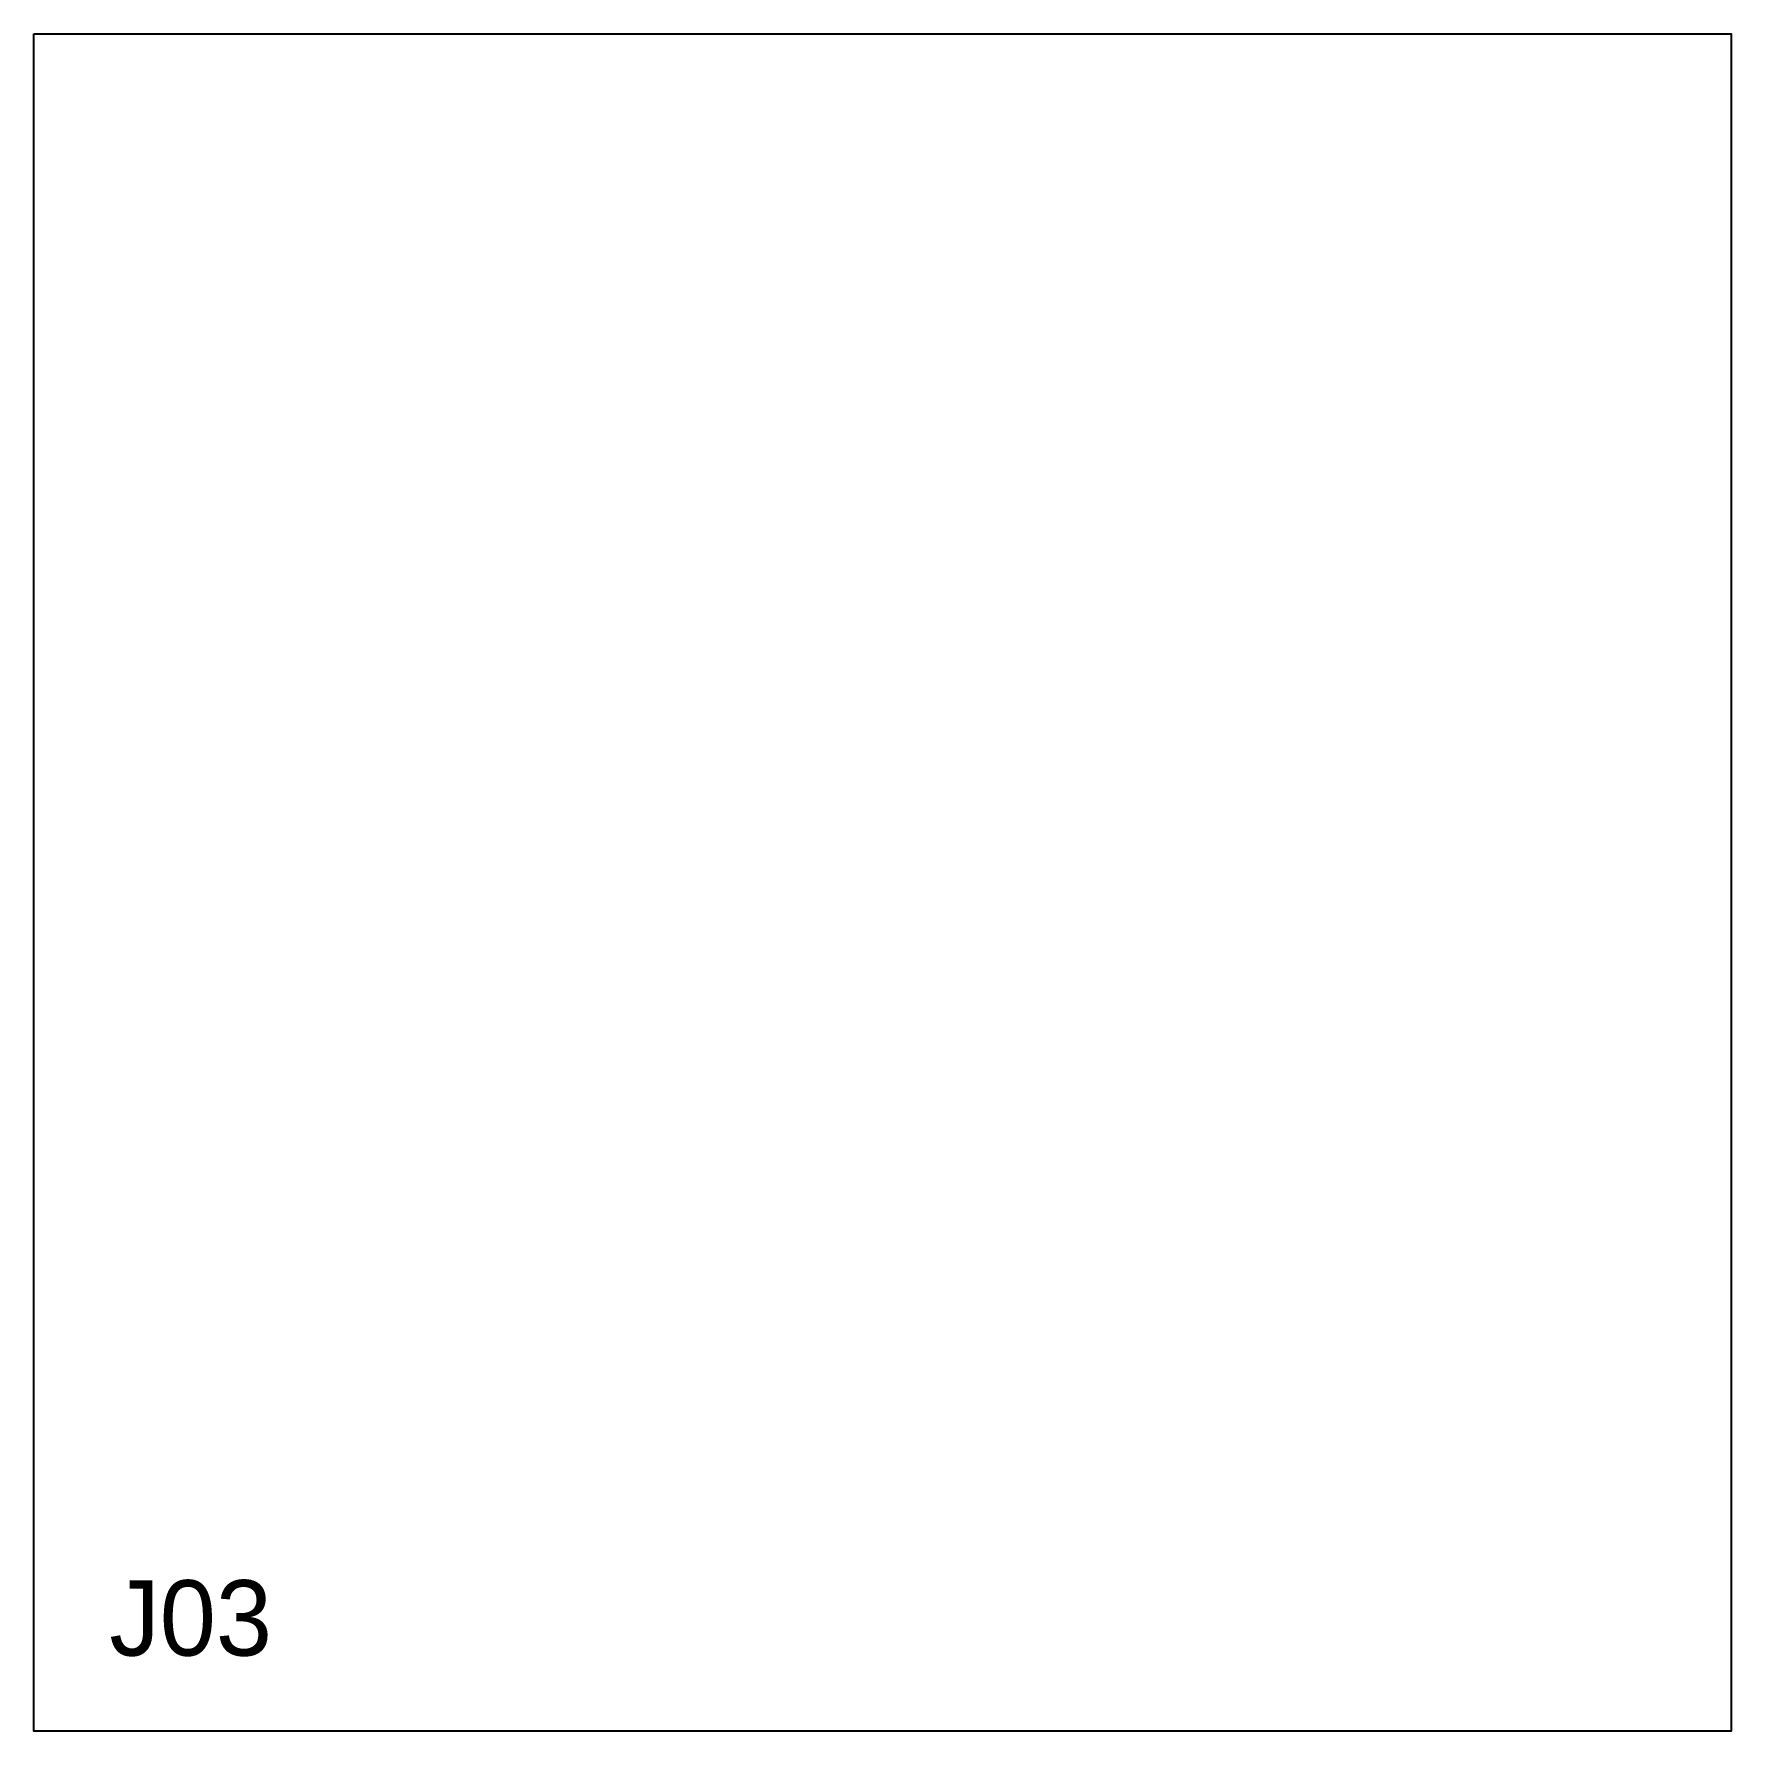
# Model space of a CAD drawing. Header units: millimetres. Extents: x 0 to 900, y 0 to 900.
import ezdxf

# ---------------------------------------------------------------- set-up
doc = ezdxf.new("R2010")
doc.units = ezdxf.units.MM
doc.layers.add('CUT', color=1, linetype='Continuous')
doc.layers.add('ID', color=3, linetype='Continuous')

msp = doc.modelspace()

# ---------------------------------------------------------------- linework, layer by layer
at = {"layer": 'CUT'}
msp.add_lwpolyline([(0, 900), (900, 900), (900, 0), (0, 0), (0, 900)], close=True, dxfattribs=at)

# ---------------------------------------------------------------- texts
at = {"layer": 'ID'}
msp.add_text('J03', height=40, dxfattribs=at).set_placement((40, 40))

doc.saveas('drawing.dxf')
